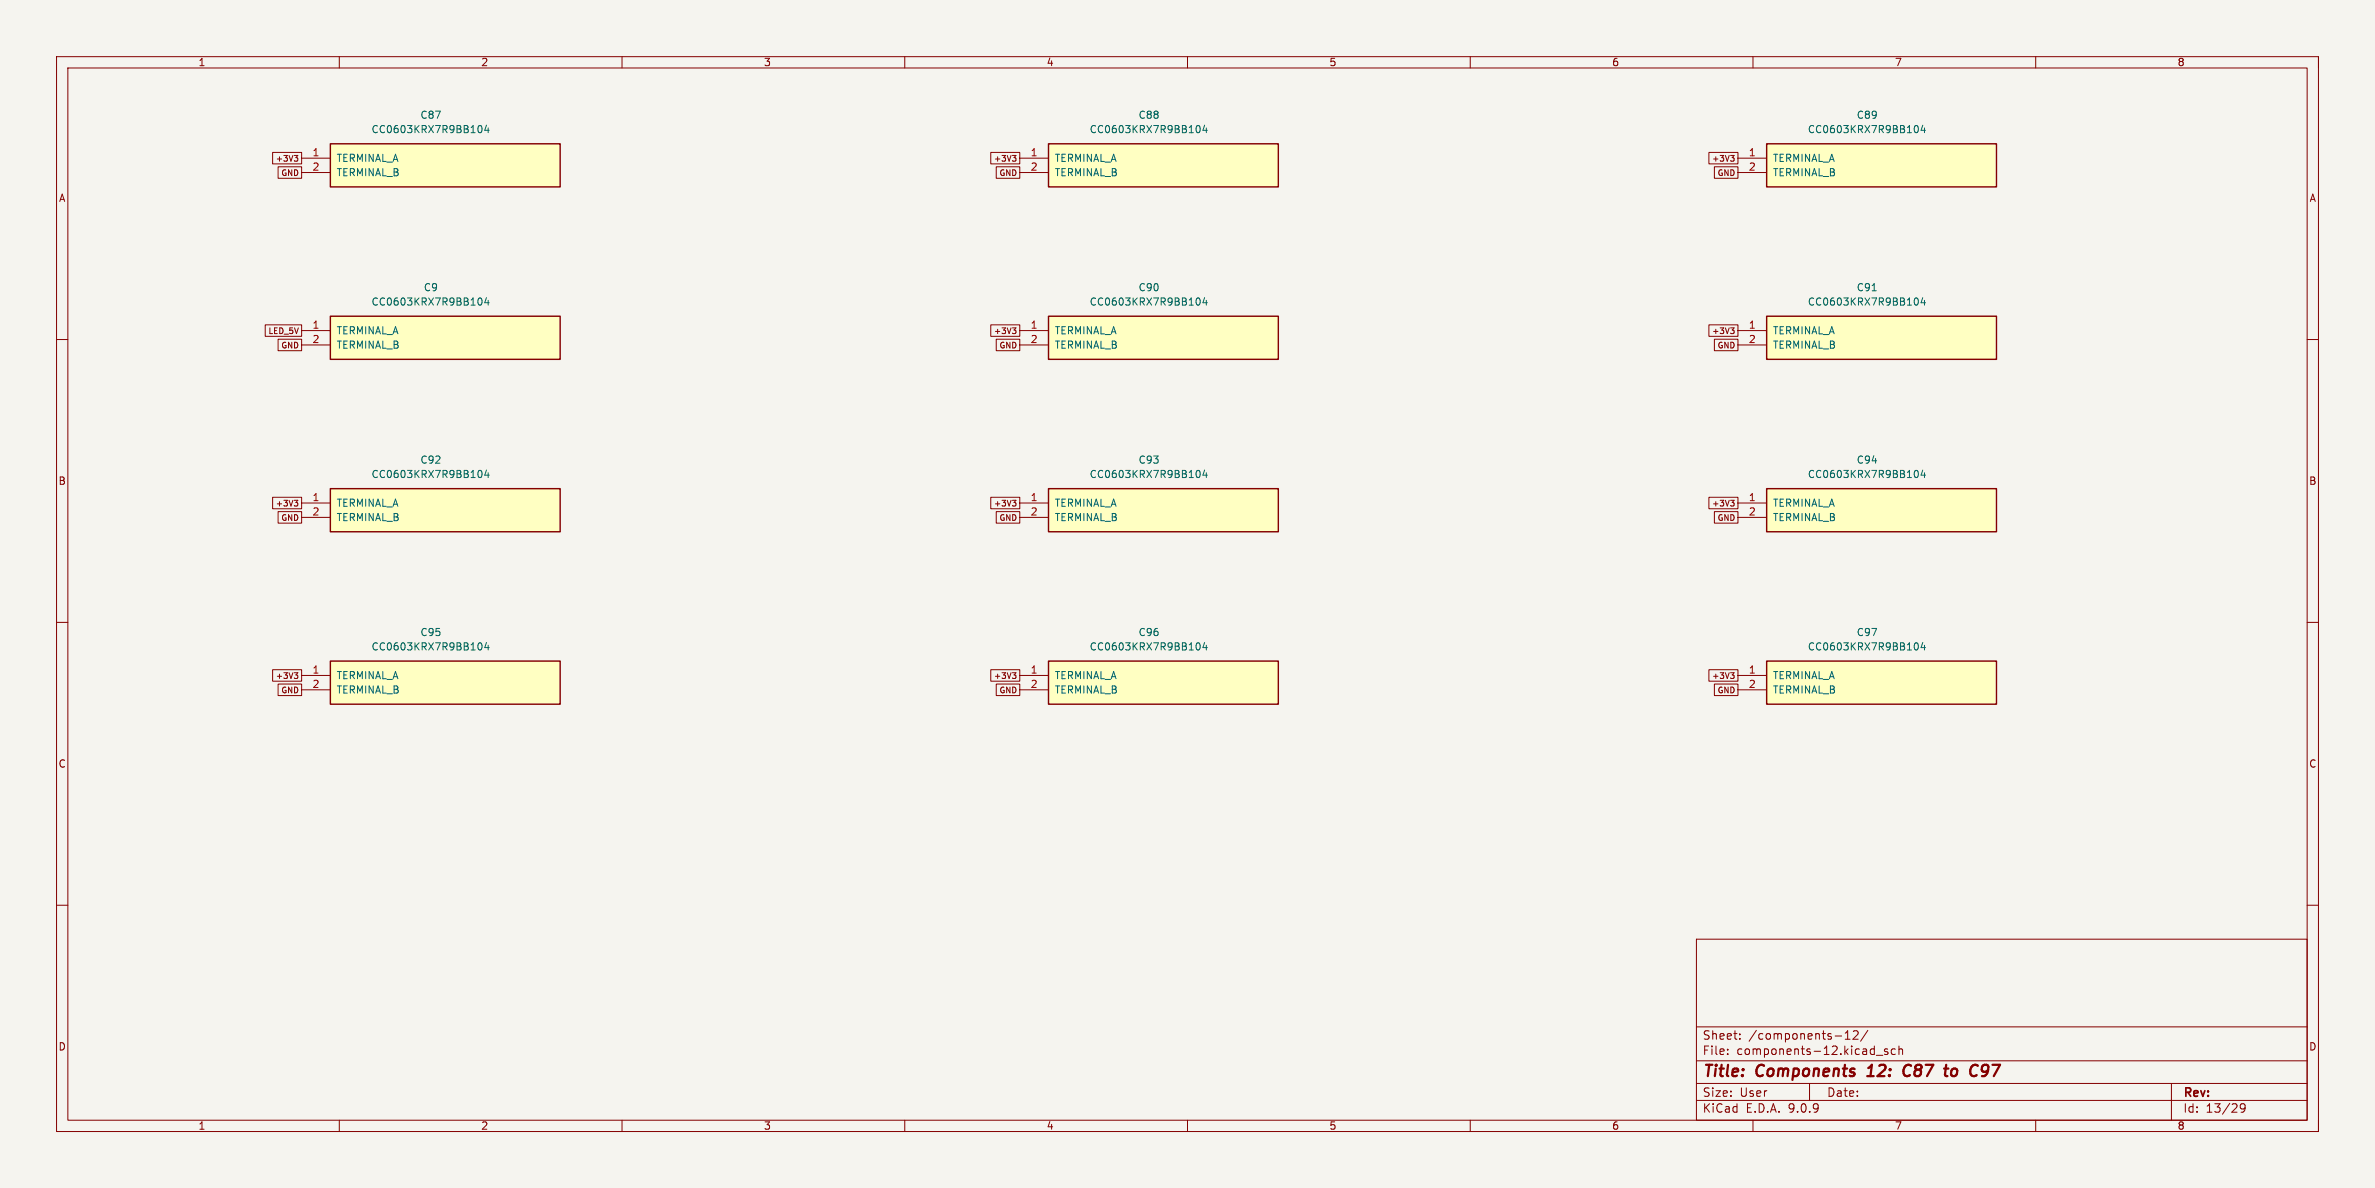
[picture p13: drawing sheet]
<svg xmlns="http://www.w3.org/2000/svg" width="420mm" height="210mm" viewBox="0 0 420 210" stroke-linecap="round" stroke-linejoin="round" font-family="sans-serif">
<defs><g id="words">
<g font-size="2.8" fill="#840000">
<text x="301" y="190.9">Title:</text>
<text x="310.7" y="190.9">Components</text>
<text x="331.2" y="190.9">12:</text>
<text x="338.3" y="190.9">C87</text>
<text x="346.4" y="190.9">to</text>
<text x="351.7" y="190.9">C97</text>
</g>
<g font-size="2.1" fill="#840000">
<text x="301" y="184">Sheet:</text>
<text x="309.2" y="184">/components-12/</text>
<text x="301" y="186.7">File:</text>
<text x="307.1" y="186.7">components-12.kicad_sch</text>
<text x="301" y="196.9">KiCad</text>
<text x="301" y="194.1">Size:</text>
<text x="307.7" y="194.1">User</text>
<text x="308.7" y="196.9">E.D.A.</text>
<text x="316.3" y="196.9">9.0.9</text>
<text x="323" y="194.1">Date:</text>
<text x="386" y="194.3">Rev:</text>
<text x="386" y="196.9">Id:</text>
<text x="390.1" y="196.9">13/29</text>
</g>
<g font-size="1.8" fill="#840000">
<text x="35" y="11.9">1</text>
<text x="85" y="11.9">2</text>
<text x="135" y="11.9">3</text>
<text x="185" y="11.9">4</text>
<text x="235" y="11.9">5</text>
<text x="285" y="11.9">6</text>
<text x="335" y="11.9">7</text>
<text x="385" y="11.9">8</text>
<text x="10.3" y="35.9">A</text>
<text x="408.3" y="35.9">A</text>
<text x="10.3" y="85.9">B</text>
<text x="408.3" y="85.9">B</text>
<text x="10.3" y="135.9">C</text>
<text x="408.3" y="135.9">C</text>
<text x="10.3" y="185.9">D</text>
<text x="408.3" y="185.9">D</text>
<text x="35" y="199.9">1</text>
<text x="85" y="199.9">2</text>
<text x="135" y="199.9">3</text>
<text x="185" y="199.9">4</text>
<text x="235" y="199.9">5</text>
<text x="285" y="199.9">6</text>
<text x="335" y="199.9">7</text>
<text x="385" y="199.9">8</text>
</g>
<g font-size="1.8" fill="#006464">
<text x="65.6" y="23.7">CC0603KRX7R9BB104</text>
<text x="74.3" y="21.2">C87</text>
<text x="192.6" y="23.7">CC0603KRX7R9BB104</text>
<text x="201.3" y="21.2">C88</text>
<text x="319.6" y="23.7">CC0603KRX7R9BB104</text>
<text x="328.3" y="21.2">C89</text>
<text x="59.4" y="28.8">TERMINAL_A</text>
<text x="186.4" y="28.8">TERMINAL_A</text>
<text x="313.4" y="28.8">TERMINAL_A</text>
<text x="59.4" y="31.4">TERMINAL_B</text>
<text x="186.4" y="31.4">TERMINAL_B</text>
<text x="313.4" y="31.4">TERMINAL_B</text>
<text x="74.9" y="51.7">C9</text>
<text x="201.3" y="51.7">C90</text>
<text x="328.3" y="51.7">C91</text>
<text x="59.4" y="59.3">TERMINAL_A</text>
<text x="65.6" y="54.2">CC0603KRX7R9BB104</text>
<text x="186.4" y="59.3">TERMINAL_A</text>
<text x="192.6" y="54.2">CC0603KRX7R9BB104</text>
<text x="313.4" y="59.3">TERMINAL_A</text>
<text x="319.6" y="54.2">CC0603KRX7R9BB104</text>
<text x="59.4" y="61.8">TERMINAL_B</text>
<text x="186.4" y="61.8">TERMINAL_B</text>
<text x="313.4" y="61.8">TERMINAL_B</text>
<text x="74.3" y="82.2">C92</text>
<text x="201.3" y="82.2">C93</text>
<text x="328.3" y="82.2">C94</text>
<text x="59.4" y="89.8">TERMINAL_A</text>
<text x="65.6" y="84.7">CC0603KRX7R9BB104</text>
<text x="186.4" y="89.8">TERMINAL_A</text>
<text x="192.6" y="84.7">CC0603KRX7R9BB104</text>
<text x="313.4" y="89.8">TERMINAL_A</text>
<text x="319.6" y="84.7">CC0603KRX7R9BB104</text>
<text x="59.4" y="92.3">TERMINAL_B</text>
<text x="186.4" y="92.3">TERMINAL_B</text>
<text x="313.4" y="92.3">TERMINAL_B</text>
<text x="74.3" y="112.6">C95</text>
<text x="201.3" y="112.6">C96</text>
<text x="328.3" y="112.6">C97</text>
<text x="65.6" y="115.2">CC0603KRX7R9BB104</text>
<text x="192.6" y="115.2">CC0603KRX7R9BB104</text>
<text x="319.6" y="115.2">CC0603KRX7R9BB104</text>
<text x="59.4" y="120.3">TERMINAL_A</text>
<text x="59.4" y="122.8">TERMINAL_B</text>
<text x="186.4" y="120.3">TERMINAL_A</text>
<text x="186.4" y="122.8">TERMINAL_B</text>
<text x="313.4" y="120.3">TERMINAL_A</text>
<text x="313.4" y="122.8">TERMINAL_B</text>
</g>
<g font-size="1.8" fill="#a90000">
<text x="55.2" y="27.7">1</text>
<text x="182.2" y="27.7">1</text>
<text x="309.2" y="27.7">1</text>
<text x="55.2" y="30.2">2</text>
<text x="182.2" y="30.2">2</text>
<text x="309.2" y="30.2">2</text>
<text x="55.2" y="58.2">1</text>
<text x="182.2" y="58.2">1</text>
<text x="309.2" y="58.2">1</text>
<text x="55.2" y="60.7">2</text>
<text x="182.2" y="60.7">2</text>
<text x="309.2" y="60.7">2</text>
<text x="55.2" y="88.7">1</text>
<text x="182.2" y="88.7">1</text>
<text x="309.2" y="88.7">1</text>
<text x="55.2" y="91.2">2</text>
<text x="182.2" y="91.2">2</text>
<text x="309.2" y="91.2">2</text>
<text x="55.2" y="119.1">1</text>
<text x="182.2" y="119.1">1</text>
<text x="309.2" y="119.1">1</text>
<text x="55.2" y="121.7">2</text>
<text x="182.2" y="121.7">2</text>
<text x="309.2" y="121.7">2</text>
</g>
<g font-size="1.4" fill="#840000">
<text x="48.6" y="28.8">+3V3</text>
<text x="175.6" y="28.8">+3V3</text>
<text x="302.6" y="28.8">+3V3</text>
<text x="49.6" y="31.3">GND</text>
<text x="176.6" y="31.3">GND</text>
<text x="303.6" y="31.3">GND</text>
<text x="47.3" y="59.2">LED_5V</text>
<text x="175.6" y="59.2">+3V3</text>
<text x="302.6" y="59.2">+3V3</text>
<text x="49.6" y="61.8">GND</text>
<text x="176.6" y="61.8">GND</text>
<text x="303.6" y="61.8">GND</text>
<text x="48.6" y="89.7">+3V3</text>
<text x="175.6" y="89.7">+3V3</text>
<text x="302.6" y="89.7">+3V3</text>
<text x="49.6" y="92.3">GND</text>
<text x="176.6" y="92.3">GND</text>
<text x="303.6" y="92.3">GND</text>
<text x="48.6" y="120.2">+3V3</text>
<text x="49.6" y="122.7">GND</text>
<text x="175.6" y="120.2">+3V3</text>
<text x="176.6" y="122.7">GND</text>
<text x="302.6" y="120.2">+3V3</text>
<text x="303.6" y="122.7">GND</text>
</g>
</g></defs>
<path d="M0 0h420v210h-420z" fill="#f5f4ef" stroke="#f5f4ef" stroke-width=".18"/>
<g fill="none" stroke="#840000" stroke-width=".18">
<path d="M10 10h400v190h-400zM12 12h396v186h-396zM60 10v2M110 10v2M160 10v2M210 10v2M260 10v2M310 10v2M360 10v2M410 10v2M10 60h2M408 60h2"/>
<path d="M10 110h2M408 110h2M10 160h2M300 166h108v32h-108zM408 160h2M60 198v2M110 198v2M160 198v2M210 198v2M260 198v2M300 194.5h108M300 191.5h108"/>
<path d="M300 187.5h108M300 181.5h108M305.5 186.3v.1M305.5 185.5v.1M307.7 183.6v.1M307.7 182.8v.1M310 198v2M320 191.5v3M324.5 183.1h1.2M326.3 183.7h.9M326.3 182.6l.4-.4v1.5M327.7 182.3l.6-.1 .2 .1 .1 .3-.9 1.1h.9"/>
<path d="M330.3 182.1l-1.3 2M331.8 186.5h1.2M333.8 185.5l-.3-.1-.3 .2 .1 .2 .5 .2v.3h-.6M335.2 185.5l-.5-.1-.2 .3v.4l.1 .2h.6M335.8 185.5l.2-.1 .4 .1 .1 .9M335.8 184.9v1.5M360 198v2M384 191.5v6.5M397 195.7l-.3 .3h-.2l-.3-.3 .1-.5 .4-.1 .3 .1a.99 .99 0 0 1-.4 1.4h-.3M410 198v2"/>
</g>
<path d="M330.2 190.2h1.1M330.8 188.5l-.4 .3M337.6 188.2a1.13 1.13 0 0 0-1 .8 1.13 1.13 0 0 0 .3 1.1l.3 .1 .4-.1M345.8 188.9a.62 .62 0 0 0-.7 .4v.7a.52 .52 0 0 0 .7 .1M351.1 190.1l-.6 .1M351.3 188.2a.66 .66 0 0 0-.8 .4v.7l.3 .2h.4" fill="none" stroke="#840000" stroke-width=".4"/>
<path d="M312.4 25.4h40.7v7.6h-40.7z" fill="#ffffc2"/>
<path d="M312.4 25.4h40.7v7.6h-40.7z" fill="none" stroke="#840000" stroke-width=".25"/>
<path d="M307.3 28h5.1M307.3 30.5h5.1" fill="none" stroke="#840000" stroke-width=".18"/>
<path d="M338.8 22.2a.68 .68 0 0 1 .5 .6 .68 .68 0 0 1-.5 .7M340 22.1l-.3 .9h.8M340.3 22.6v.9" fill="none" stroke="#006464" stroke-width=".18"/>
<path d="M185.4 25.4h40.7v7.6h-40.7z" fill="#ffffc2"/>
<path d="M185.4 25.4h40.7v7.6h-40.7z" fill="none" stroke="#840000" stroke-width=".25"/>
<path d="M180.3 28h5.1M180.3 30.5h5.1" fill="none" stroke="#840000" stroke-width=".18"/>
<path d="M211.8 22.2a.68 .68 0 0 1 .5 .6 .68 .68 0 0 1-.5 .7M213 22.1l-.3 .9h.8M213.3 22.6v.9" fill="none" stroke="#006464" stroke-width=".18"/>
<path d="M185.4 55.9h40.7v7.6h-40.7z" fill="#ffffc2"/>
<path d="M185.4 55.9h40.7v7.6h-40.7z" fill="none" stroke="#840000" stroke-width=".25"/>
<path d="M180.3 58.4h5.1M180.3 61h5.1" fill="none" stroke="#840000" stroke-width=".18"/>
<path d="M211.8 52.7a.68 .68 0 0 1 .5 .6 .68 .68 0 0 1-.5 .6M213 52.6l-.3 .9h.8M213.3 53.1v.8" fill="none" stroke="#006464" stroke-width=".18"/>
<path d="M58.4 25.4h40.7v7.6h-40.7z" fill="#ffffc2"/>
<path d="M58.4 25.4h40.7v7.6h-40.7z" fill="none" stroke="#840000" stroke-width=".25"/>
<path d="M53.3 28h5.1M53.3 30.5h5.1" fill="none" stroke="#840000" stroke-width=".18"/>
<path d="M84.8 22.2a.68 .68 0 0 1 .5 .6 .68 .68 0 0 1-.5 .7M86 22.1l-.3 .9h.8M86.3 22.6v.9" fill="none" stroke="#006464" stroke-width=".18"/>
<path d="M58.4 86.4h40.7v7.6h-40.7z" fill="#ffffc2"/>
<path d="M58.4 86.4h40.7v7.6h-40.7z" fill="none" stroke="#840000" stroke-width=".25"/>
<path d="M53.3 88.9h5.1M53.3 91.5h5.1" fill="none" stroke="#840000" stroke-width=".18"/>
<path d="M84.8 83.1a.68 .68 0 0 1 .5 .7 .68 .68 0 0 1-.5 .6M86 83.1l-.3 .9h.8M86.3 83.6v.8" fill="none" stroke="#006464" stroke-width=".18"/>
<path d="M58.4 55.9h40.7v7.6h-40.7z" fill="#ffffc2"/>
<path d="M58.4 55.9h40.7v7.6h-40.7z" fill="none" stroke="#840000" stroke-width=".25"/>
<path d="M53.3 58.4h5.1M53.3 61h5.1" fill="none" stroke="#840000" stroke-width=".18"/>
<path d="M84.8 52.7a.68 .68 0 0 1 .5 .6 .68 .68 0 0 1-.5 .6M86 52.6l-.3 .9h.8M86.3 53.1v.8" fill="none" stroke="#006464" stroke-width=".18"/>
<path d="M312.4 55.9h40.7v7.6h-40.7z" fill="#ffffc2"/>
<path d="M312.4 55.9h40.7v7.6h-40.7z" fill="none" stroke="#840000" stroke-width=".25"/>
<path d="M307.3 58.4h5.1M307.3 61h5.1" fill="none" stroke="#840000" stroke-width=".18"/>
<path d="M331.1 51.4h.7M338.8 52.7a.68 .68 0 0 1 .5 .6 .68 .68 0 0 1-.5 .6M340 52.6l-.3 .9h.8M340.3 53.1v.8" fill="none" stroke="#006464" stroke-width=".18"/>
<path d="M58.4 116.9h40.7v7.6h-40.7z" fill="#ffffc2"/>
<path d="M58.4 116.9h40.7v7.6h-40.7z" fill="none" stroke="#840000" stroke-width=".25"/>
<path d="M53.3 119.4h5.1M53.3 121.9h5.1" fill="none" stroke="#840000" stroke-width=".18"/>
<path d="M84.8 113.6a.68 .68 0 0 1 .5 .7 .68 .68 0 0 1-.5 .6M86 113.6l-.3 .9h.8M86.3 114.1v.8" fill="none" stroke="#006464" stroke-width=".18"/>
<path d="M312.4 116.9h40.7v7.6h-40.7z" fill="#ffffc2"/>
<path d="M312.4 116.9h40.7v7.6h-40.7z" fill="none" stroke="#840000" stroke-width=".25"/>
<path d="M307.3 119.4h5.1M307.3 121.9h5.1" fill="none" stroke="#840000" stroke-width=".18"/>
<path d="M338.8 113.6a.68 .68 0 0 1 .5 .7 .68 .68 0 0 1-.5 .6M340 113.6l-.3 .9h.8M340.3 114.1v.8" fill="none" stroke="#006464" stroke-width=".18"/>
<path d="M312.4 86.4h40.7v7.6h-40.7z" fill="#ffffc2"/>
<path d="M312.4 86.4h40.7v7.6h-40.7z" fill="none" stroke="#840000" stroke-width=".25"/>
<path d="M307.3 88.9h5.1M307.3 91.5h5.1" fill="none" stroke="#840000" stroke-width=".18"/>
<path d="M338.8 83.1a.68 .68 0 0 1 .5 .7 .68 .68 0 0 1-.5 .6M340 83.1l-.3 .9h.8M340.3 83.6v.8" fill="none" stroke="#006464" stroke-width=".18"/>
<path d="M185.4 86.4h40.7v7.6h-40.7z" fill="#ffffc2"/>
<path d="M185.4 86.4h40.7v7.6h-40.7z" fill="none" stroke="#840000" stroke-width=".25"/>
<path d="M180.3 88.9h5.1M180.3 91.5h5.1" fill="none" stroke="#840000" stroke-width=".18"/>
<path d="M211.8 83.1a.68 .68 0 0 1 .5 .7 .68 .68 0 0 1-.5 .6M213 83.1l-.3 .9h.8M213.3 83.6v.8" fill="none" stroke="#006464" stroke-width=".18"/>
<path d="M185.4 116.9h40.7v7.6h-40.7z" fill="#ffffc2"/>
<path d="M185.4 116.9h40.7v7.6h-40.7z" fill="none" stroke="#840000" stroke-width=".25"/>
<g fill="none" stroke="#840000" stroke-width=".18">
<path d="M48.2 26.9h5.1v2.1h-5.1zM49.2 29.5h4.1v2h-4.1zM52 27.5h.7l-.4 .4 .3 .1 .1 .3-.2 .2h-.3M175.2 26.9h5.1v2.1h-5.1zM176.2 29.5h4.1v2h-4.1zM179 27.5h.7l-.4 .4 .3 .1 .1 .3-.2 .2h-.3M302.2 26.9h5.1v2.1h-5.1zM303.2 29.5h4.1v2h-4.1zM306 27.5h.7l-.4 .4 .3 .1 .1 .3-.2 .2h-.3M46.9 57.4h6.4v2.1h-6.4zM49.2 60h4.1v2h-4.1zM175.2 57.4h5.1v2.1h-5.1z"/>
<path d="M176.2 60h4.1v2h-4.1zM179 58h.7l-.4 .3 .3 .1 .1 .4-.2 .2h-.3M302.2 57.4h5.1v2.1h-5.1zM303.2 60h4.1v2h-4.1zM306 58h.7l-.4 .3 .3 .1 .1 .4-.2 .2h-.3M48.2 87.9h5.1v2h-5.1zM49.2 90.4h4.1v2.1h-4.1zM52 88.4h.7l-.4 .4 .3 .1 .1 .4-.2 .2h-.3M175.2 87.9h5.1v2h-5.1zM176.2 90.4h4.1v2.1h-4.1zM179 88.4h.7l-.4 .4 .3 .1 .1 .4-.2 .2h-.3M302.2 87.9h5.1v2h-5.1z"/>
<path d="M303.2 90.4h4.1v2.1h-4.1zM306 88.4h.7l-.4 .4 .3 .1 .1 .4-.2 .2h-.3M48.2 118.4h5.1v2h-5.1zM52 118.9h.7l-.4 .4 .3 .1 .1 .3-.2 .2h-.3M175.2 118.4h5.1v2h-5.1zM179 118.9h.7l-.4 .4 .3 .1 .1 .3-.2 .2h-.3M180.3 119.4h5.1M302.2 118.4h5.1v2h-5.1zM306 118.9h.7l-.4 .4 .3 .1 .1 .3-.2 .2h-.3M49.2 120.9h4.1v2.1h-4.1zM176.2 120.9h4.1v2.1h-4.1zM180.3 121.9h5.1"/>
<path d="M303.2 120.9h4.1v2.1h-4.1z"/>
</g>
<path d="M211.8 113.6a.68 .68 0 0 1 .5 .7 .68 .68 0 0 1-.5 .6M213 113.6l-.3 .9h.8M213.3 114.1v.8" fill="none" stroke="#006464" stroke-width=".18"/>
<use href="#words"/>
</svg>
